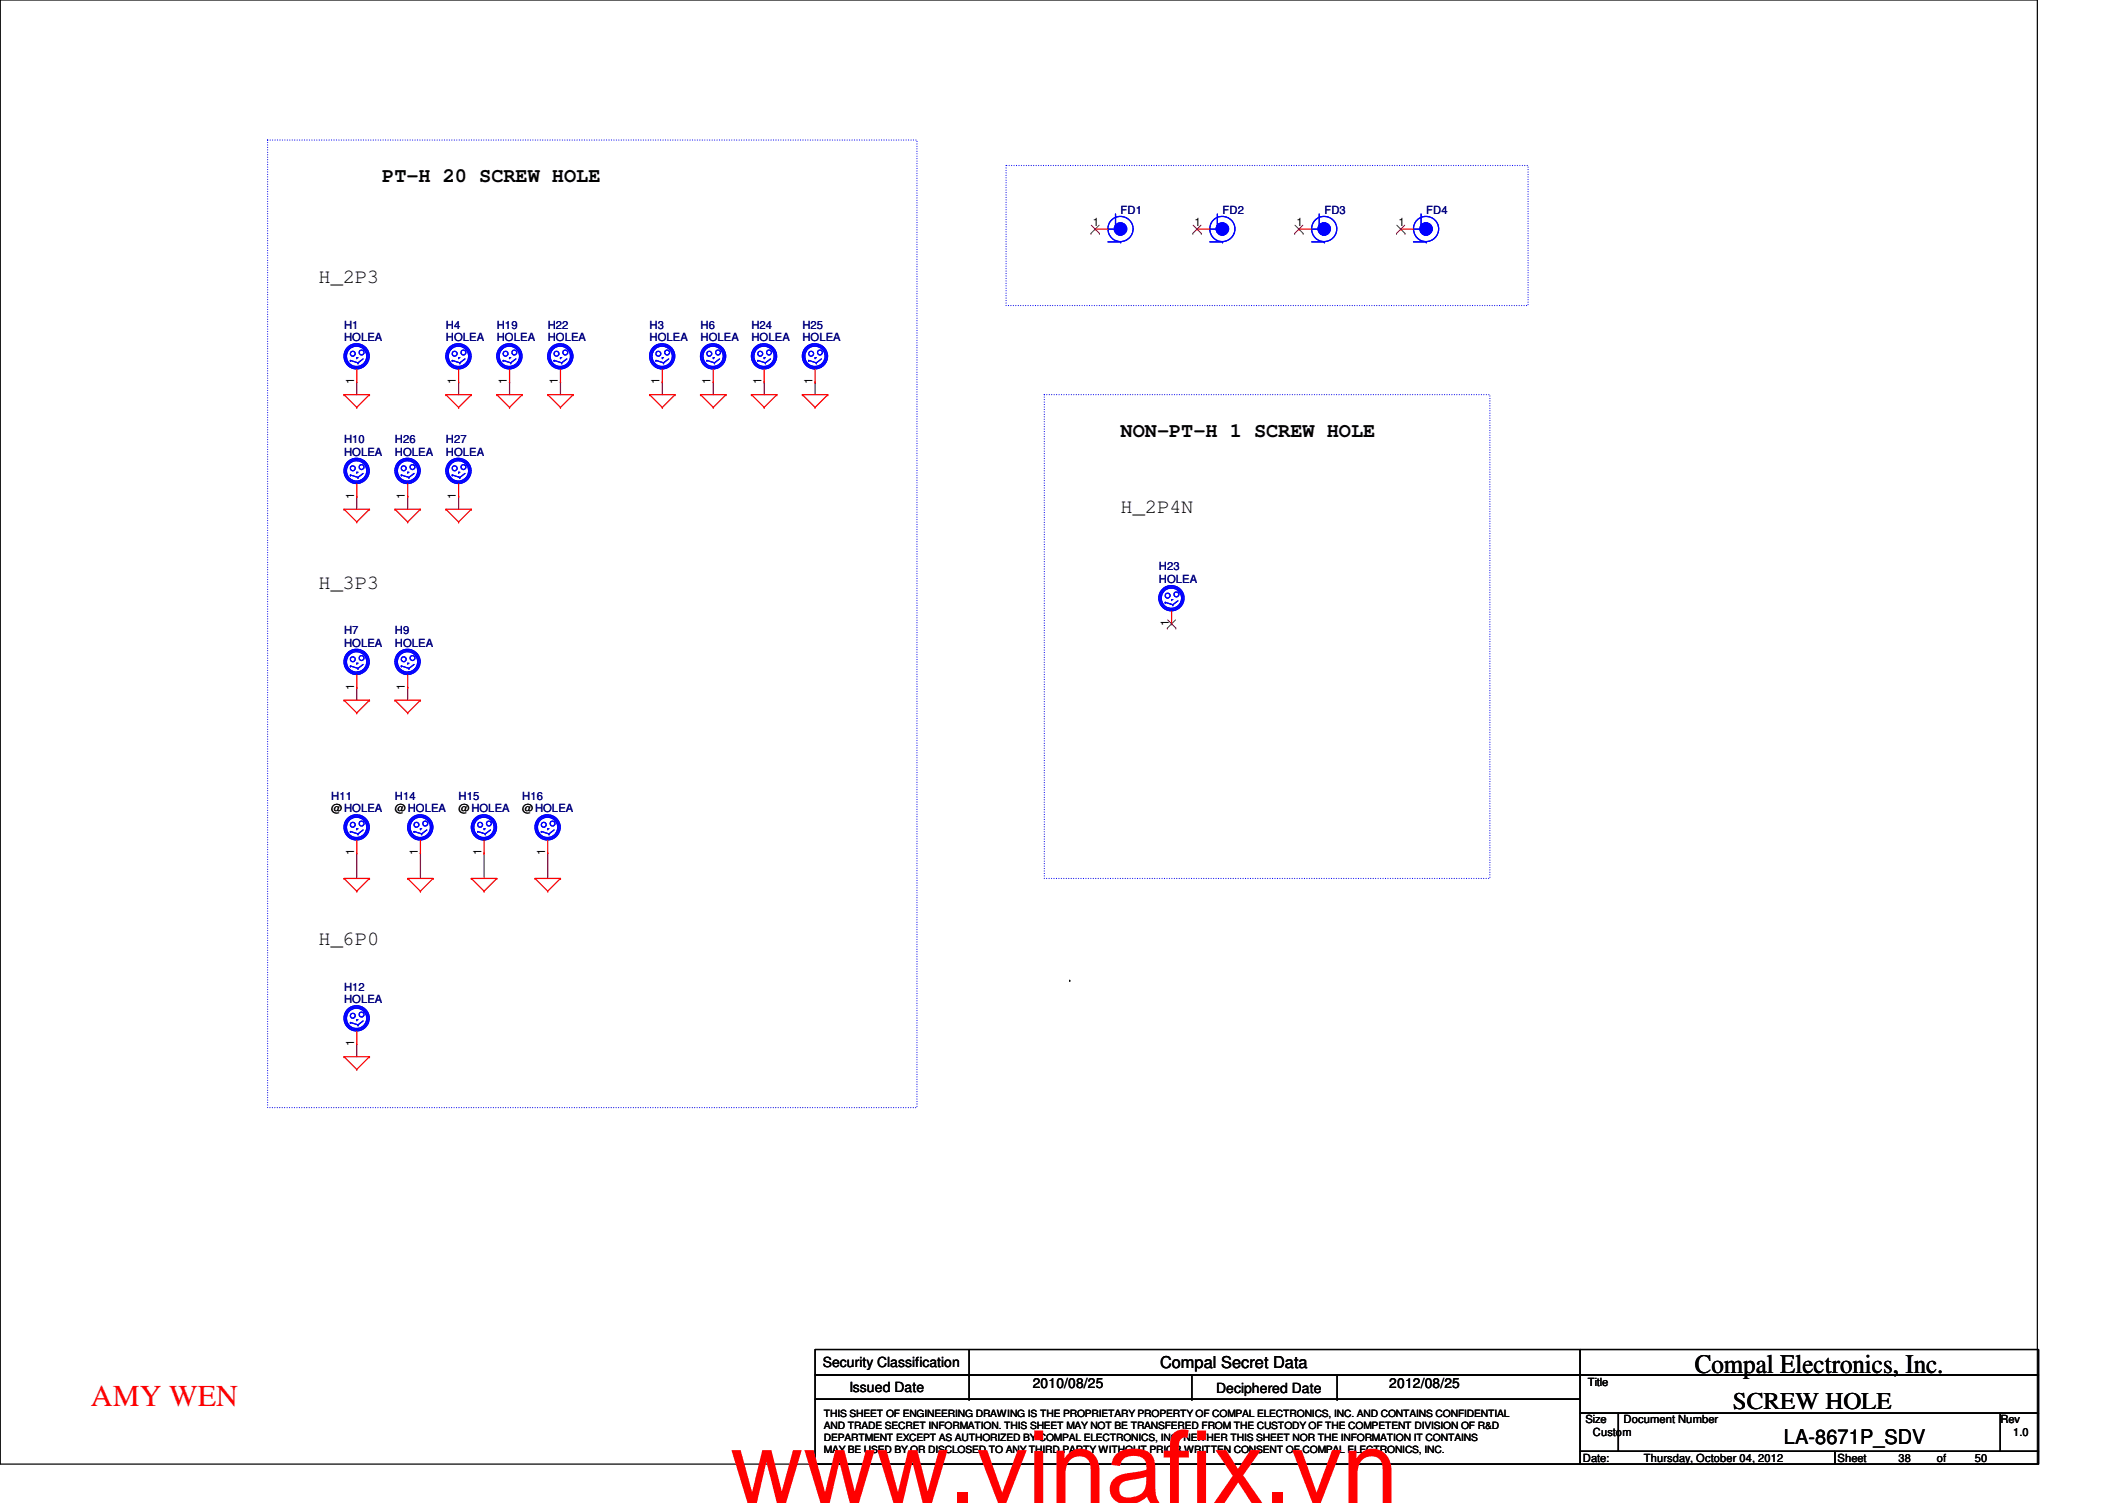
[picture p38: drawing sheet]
<svg xmlns="http://www.w3.org/2000/svg" width="297mm" height="210mm" viewBox="0 0 297 210" stroke-linecap="round" stroke-linejoin="round" font-family="sans-serif">
<defs><g id="words">
<text font-size="14.1" fill="#f00" x="102" y="209.9">www.vinafix.vn</text>
<text font-size="4.2" fill="#f00" x="12.7" y="196.3">AMY WEN</text>
<text font-size="3.7" x="236.7" y="191.8">Compal Electronics, Inc.</text>
<text font-size="3.3" x="242" y="196.8">SCREW HOLE</text>
<g font-size="2.8">
<text x="53.4" y="25.5">PT-H 20 SCREW HOLE</text>
<text x="44.5" y="39.6">H_2P3</text>
<text x="156.5" y="61">NON-PT-H 1 SCREW HOLE</text>
<text x="156.5" y="71.6">H_2P4N</text>
<text x="44.5" y="82.3">H_3P3</text>
<text x="44.5" y="132">H_6P0</text>
<text x="249.1" y="201.7">LA-8671P_SDV</text>
</g>
<text font-size="2.3" x="162" y="191.1">Compal Secret Data</text>
<g font-size="1.9">
<text x="114.9" y="191">Security Classification</text>
<text x="118.6" y="194.4">Issued Date</text>
<text x="144.2" y="193.8">2010/08/25</text>
<text x="169.8" y="194.5">Deciphered Date</text>
<text x="194" y="193.8">2012/08/25</text>
</g>
<g font-size="1.6" fill="#000080">
<text x="156.5" y="29.9">FD1</text>
<text x="170.7" y="29.9">FD2</text>
<text x="185" y="29.9">FD3</text>
<text x="199.2" y="29.9">FD4</text>
<text x="48" y="45.9">H1</text>
<text x="48" y="47.7">HOLEA</text>
<text x="62.3" y="45.9">H4</text>
<text x="62.3" y="47.7">HOLEA</text>
<text x="69.4" y="45.9">H19</text>
<text x="69.4" y="47.7">HOLEA</text>
<text x="76.5" y="45.9">H22</text>
<text x="76.5" y="47.7">HOLEA</text>
<text x="90.7" y="45.9">H3</text>
<text x="90.7" y="47.7">HOLEA</text>
<text x="97.8" y="45.9">H6</text>
<text x="97.8" y="47.7">HOLEA</text>
<text x="104.9" y="45.9">H24</text>
<text x="104.9" y="47.7">HOLEA</text>
<text x="112.1" y="45.9">H25</text>
<text x="112.1" y="47.7">HOLEA</text>
<text x="48" y="61.9">H10</text>
<text x="48" y="63.7">HOLEA</text>
<text x="55.2" y="61.9">H26</text>
<text x="55.2" y="63.7">HOLEA</text>
<text x="62.3" y="61.9">H27</text>
<text x="62.3" y="63.7">HOLEA</text>
<text x="161.8" y="79.7">H23</text>
<text x="161.8" y="81.4">HOLEA</text>
<text x="48" y="88.6">H7</text>
<text x="55.2" y="88.6">H9</text>
<text x="48" y="90.3">HOLEA</text>
<text x="55.2" y="90.3">HOLEA</text>
<text x="46.3" y="111.7">H11</text>
<text x="55.2" y="111.7">H14</text>
<text x="64" y="111.7">H15</text>
<text x="72.9" y="111.7">H16</text>
<text x="48" y="138.3">H12</text>
<text x="48" y="140.1">HOLEA</text>
</g>
<g font-size="1.6">
<text x="152.6" y="31.6">1</text>
<text x="166.8" y="31.6">1</text>
<text x="181.1" y="31.6">1</text>
<text x="195.3" y="31.6">1</text>
<text x="49.4" y="53.7" transform="rotate(-90 49.4 53.7)">1</text>
<text x="63.7" y="53.7" transform="rotate(-90 63.7 53.7)">1</text>
<text x="70.8" y="53.7" transform="rotate(-90 70.8 53.7)">1</text>
<text x="77.9" y="53.7" transform="rotate(-90 77.9 53.7)">1</text>
<text x="92.1" y="53.7" transform="rotate(-90 92.1 53.7)">1</text>
<text x="99.2" y="53.7" transform="rotate(-90 99.2 53.7)">1</text>
<text x="106.3" y="53.7" transform="rotate(-90 106.3 53.7)">1</text>
<text x="113.4" y="53.7" transform="rotate(-90 113.4 53.7)">1</text>
<text x="49.4" y="69.7" transform="rotate(-90 49.4 69.7)">1</text>
<text x="56.6" y="69.7" transform="rotate(-90 56.6 69.7)">1</text>
<text x="63.7" y="69.7" transform="rotate(-90 63.7 69.7)">1</text>
<text x="163.2" y="87.5" transform="rotate(-90 163.2 87.5)">1</text>
<text x="49.4" y="96.4" transform="rotate(-90 49.4 96.4)">1</text>
<text x="56.6" y="96.4" transform="rotate(-90 56.6 96.4)">1</text>
<text x="46.3" y="113.5">@HOLEA</text>
<text x="55.2" y="113.5">@HOLEA</text>
<text x="64" y="113.5">@HOLEA</text>
<text x="72.9" y="113.5">@HOLEA</text>
<text x="49.4" y="119.5" transform="rotate(-90 49.4 119.5)">1</text>
<text x="58.3" y="119.5" transform="rotate(-90 58.3 119.5)">1</text>
<text x="67.2" y="119.5" transform="rotate(-90 67.2 119.5)">1</text>
<text x="76.1" y="119.5" transform="rotate(-90 76.1 119.5)">1</text>
<text x="49.4" y="146.1" transform="rotate(-90 49.4 146.1)">1</text>
<text x="221.7" y="193.6">Title</text>
<text x="221.4" y="198.8">Size</text>
<text x="222.5" y="200.6">Custom</text>
<text x="226.7" y="198.8">Document Number</text>
<text x="279.4" y="198.8">Rev</text>
<text x="281.1" y="200.6">1.0</text>
<text x="221.1" y="204.1">Date:</text>
<text x="229.6" y="204.1">Thursday, October 04, 2012</text>
<text x="256.6" y="204.1">Sheet</text>
<text x="265.1" y="204.1">38</text>
<text x="270.5" y="204.1">of</text>
<text x="275.8" y="204.1">50</text>
</g>
<g font-size="1.4">
<text x="115.1" y="198">THIS SHEET OF ENGINEERING DRAWING IS THE PROPRIETARY PROPERTY OF COMPAL ELECTRONICS, INC. AND CONTAINS CONFIDENTIAL</text>
<text x="115.1" y="199.6">AND TRADE SECRET INFORMATION. THIS SHEET MAY NOT BE TRANSFERED FROM THE CUSTODY OF THE COMPETENT DIVISION OF R&amp;D</text>
<text x="115.1" y="201.3">DEPARTMENT EXCEPT AS AUTHORIZED BY COMPAL ELECTRONICS, INC. NEITHER THIS SHEET NOR THE INFORMATION IT CONTAINS</text>
<text x="115.1" y="202.9">MAY BE USED BY OR DISCLOSED TO ANY THIRD PARTY WITHOUT PRIOR WRITTEN CONSENT OF COMPAL ELECTRONICS, INC.</text>
</g>
</g></defs>
<g fill="none" stroke="#000" stroke-width=".17">
<path d="M0 0h284.5v204.5h-284.5zM149.4 136.9h.1M113.8 188.5h106.9v3.5h-106.9zM113.8 192h106.9v3.4h-106.9zM113.8 195.4h106.9v9.1h-106.9zM135.3 192h.1M135.3 195.4h.1M135.3 188.5v6.9M166.5 195.4h.1M166.5 192v3.4M186.7 195.4h.1M186.7 192v3.4"/>
<path d="M220.7 188.5h64v3.5h-64zM220.7 192h64v5.4h-64zM220.7 197.4h5.3v5.3h-5.3zM226 197.4h53.4v5.3h-53.4zM279.4 197.4h5.3v5.3h-5.3zM220.7 202.7h35.5v1.8h-35.5zM256.2 202.7h28.5v1.8h-28.5z"/>
</g>
<path d="M37.4 19.6h90.7v135.1h-90.7zM140.5 23.1h72.9v19.6h-72.9zM145.8 55.1h62.3v67.6h-62.3z" fill="none" stroke="#00f" stroke-width=".17" stroke-dasharray="0 .3"/>
<g fill="none" stroke="#800040" stroke-width=".17">
<path d="M49.8 53.3h.1M49.8 53.3v1.8M64 53.3h.1M64 53.3v1.8M71.2 53.3h.1M71.2 53.3v1.8M78.3 53.3h.1M78.3 53.3v1.8M92.5 53.3h.1M92.5 53.3v1.8M99.6 53.3h.1M99.6 53.3v1.8"/>
<path d="M106.7 53.3h.1M106.7 53.3v1.8M113.8 53.3h.1M113.8 53.3v1.8M49.8 69.3h.1M49.8 69.3v1.8M56.9 69.3h.1M56.9 69.3v1.8M64 69.3h.1M64 69.3v1.8M49.8 96h.1M49.8 96v1.8"/>
<path d="M56.9 96h.1M56.9 96v1.8M49.8 119.1h.1M49.8 119.1v3.6M58.7 119.1h.1M58.7 119.1v3.6M67.6 119.1h.1M67.6 119.1v3.6M76.5 119.1h.1M76.5 119.1v3.6M49.8 145.8h.1M49.8 145.8v1.8"/>
</g>
<g fill="none" stroke="#f00" stroke-width=".17">
<path d="M48 55.1h.1M48 55.1h3.6M48 55.1l1.8 1.8M49.8 56.9h.1M49.8 53.3h.1M49.8 51.6v1.7M51.6 55.1h.1M51.6 55.1l-1.8 1.8M62.3 55.1h.1M62.3 55.1h3.5M62.3 55.1l1.7 1.8M64 56.9h.1"/>
<path d="M65.8 55.1h.1M65.8 55.1l-1.8 1.8M69.4 55.1h.1M69.4 55.1h3.5M69.4 55.1l1.8 1.8M71.2 56.9h.1M72.9 55.1h.1M72.9 55.1l-1.7 1.8M76.5 55.1h.1M76.5 55.1h3.5M76.5 55.1l1.8 1.8M78.3 56.9h.1"/>
<path d="M80 55.1h.1M80 55.1l-1.7 1.8M90.7 55.1h.1M90.7 55.1h3.6M90.7 55.1l1.8 1.8M92.5 56.9h.1M94.3 55.1h.1M94.3 55.1l-1.8 1.8M97.8 55.1h.1M97.8 55.1h3.6M97.8 55.1l1.8 1.8M99.6 56.9h.1"/>
<path d="M101.4 55.1h.1M101.4 55.1l-1.8 1.8M104.9 55.1h.1M104.9 55.1h3.6M104.9 55.1l1.8 1.8M106.7 56.9h.1M108.5 55.1h.1M108.5 55.1l-1.8 1.8M112.1 55.1h.1M112.1 55.1h3.5M112.1 55.1l1.7 1.8M113.8 56.9h.1"/>
<path d="M115.6 55.1h.1M115.6 55.1l-1.8 1.8M48 71.1h.1M48 71.1h3.6M48 71.1l1.8 1.8M49.8 72.9h.1M51.6 71.1h.1M51.6 71.1l-1.8 1.8M55.2 71.1h.1M55.2 71.1h3.5M55.2 71.1l1.7 1.8M56.9 72.9h.1"/>
<path d="M58.7 71.1h.1M58.7 71.1l-1.8 1.8M62.3 71.1h.1M62.3 71.1h3.5M62.3 71.1l1.7 1.8M64 72.9h.1M65.8 71.1h.1M65.8 71.1l-1.8 1.8M48 97.8h.1M48 97.8h3.6M48 97.8l1.8 1.8M49.8 99.6h.1"/>
<path d="M51.6 97.8h.1M51.6 97.8l-1.8 1.8M55.2 97.8h.1M55.2 97.8h3.5M55.2 97.8l1.7 1.8M56.9 99.6h.1M56.9 96h.1M56.9 94.2v1.8M58.7 97.8h.1M58.7 97.8l-1.8 1.8M48 122.7h.1M48 122.7h3.6"/>
<path d="M48 122.7l1.8 1.8M49.8 124.5h.1M51.6 122.7h.1M51.6 122.7l-1.8 1.8M56.9 122.7h.1M56.9 122.7h3.6M56.9 122.7l1.8 1.8M58.7 124.5h.1M60.5 122.7h.1M60.5 122.7l-1.8 1.8M65.8 122.7h.1M65.8 122.7h3.6"/>
<path d="M65.8 122.7l1.8 1.8M67.6 124.5h.1M69.4 122.7h.1M69.4 122.7l-1.8 1.8M74.7 122.7h.1M74.7 122.7h3.6M74.7 122.7l1.8 1.8M76.5 124.5h.1M78.3 122.7h.1M78.3 122.7l-1.8 1.8M48 147.6h.1M48 147.6h3.6"/>
<path d="M48 147.6l1.8 1.8M49.8 149.4h.1M51.6 147.6h.1M51.6 147.6l-1.8 1.8"/>
</g>
<g fill="none" stroke="#00f" stroke-width=".17">
<path d="M48.9 50.3h.1M48.9 50.3l1.1 .4M49.8 50h.1M49.8 50h.2M50 50.7h.1M50.7 50.1l-.7 .6M56 93h.1M56 93l1.1 .3M56.9 92.6h.1M56.9 92.6h.2M57.1 93.3h.1M57.8 92.8l-.7 .5"/>
<circle cx="49.3" cy="49.4" r=".34"/>
<circle cx="49.8" cy="49.8" r="1.6"/>
<circle cx="49.8" cy="49.8" r="1.43"/>
<circle cx="49.8" cy="49.8" r="1.76"/>
<circle cx="50.5" cy="49.2" r=".34"/>
<circle cx="56.4" cy="92.1" r=".34"/>
<circle cx="56.9" cy="92.4" r="1.6"/>
<circle cx="56.9" cy="92.4" r="1.43"/>
<circle cx="56.9" cy="92.4" r="1.76"/>
<circle cx="57.6" cy="91.9" r=".34"/>
</g>
<circle cx="170.7" cy="32" r=".87" fill="#00f"/>
<g fill="none" stroke="#00f" stroke-width=".17">
<path d="M168.9 33.8h1.8M168.9 32h2M170 31.5h.1M170 29.9v1.6M170.7 33.8h.1M170.9 32h.1"/>
<circle cx="170.7" cy="32" r="1.76"/>
<circle cx="170.7" cy="32" r=".87"/>
</g>
<circle cx="170.7" cy="32" r=".87" fill="#00f"/>
<g fill="none" stroke="#00f" stroke-width=".17">
<path d="M168.9 33.8h1.8M168.9 32h2M170 31.5h.1M170 29.9v1.6M170.7 33.8h.1M170.9 32h.1"/>
<circle cx="170.7" cy="32" r="1.76"/>
<circle cx="170.7" cy="32" r=".87"/>
</g>
<path d="M167.2 32h.1M167.2 32h1.7" fill="none" stroke="#f00" stroke-width=".17"/>
<path d="M166.6 32.6h.1M166.6 31.5l1.2 1.1M167.7 31.5l-1.1 1.1M167.8 32.6h.1" fill="none" stroke="#804000" stroke-width=".14"/>
<circle cx="199.2" cy="32" r=".87" fill="#00f"/>
<g fill="none" stroke="#00f" stroke-width=".17">
<path d="M197.4 33.8h1.8M197.4 32h1.9M198.5 31.5h.1M198.5 29.9v1.6M199.2 33.8h.1M199.3 32h.1"/>
<circle cx="199.1" cy="32" r="1.76"/>
<circle cx="199.2" cy="32" r=".87"/>
</g>
<circle cx="199.2" cy="32" r=".87" fill="#00f"/>
<g fill="none" stroke="#00f" stroke-width=".17">
<path d="M197.4 33.8h1.8M197.4 32h1.9M198.5 31.5h.1M198.5 29.9v1.6M199.2 33.8h.1M199.3 32h.1M77.4 50.3h.1M77.4 50.3l1 .4M78.3 50h.1M78.4 50.7h.1M79.2 50.1l-.8 .6M105.8 50.3h.1"/>
<path d="M105.8 50.3l1.1 .4M106.7 50h.1M106.7 50h.2M106.9 50.7h.1M107.6 50.1l-.7 .6M112.9 50.3h.1M112.9 50.3l1.1 .4M113.8 50h.1M113.8 50h.2M114 50.7h.1M114.7 50.1l-.7 .6M66.7 116.1h.1"/>
<path d="M66.7 116.1l1.1 .4M67.6 115.7h.1M67.6 115.7h.2M67.8 116.5h.1M68.5 115.9l-.7 .6"/>
<circle cx="199.1" cy="32" r="1.76"/>
<circle cx="199.2" cy="32" r=".87"/>
<circle cx="77.7" cy="49.4" r=".34"/>
<circle cx="78.2" cy="49.8" r="1.6"/>
<circle cx="78.2" cy="49.8" r="1.43"/>
<circle cx="78.2" cy="49.8" r="1.76"/>
<circle cx="78.9" cy="49.2" r=".34"/>
<circle cx="106.2" cy="49.4" r=".34"/>
<circle cx="106.7" cy="49.8" r="1.6"/>
<circle cx="106.7" cy="49.8" r="1.43"/>
<circle cx="106.7" cy="49.8" r="1.76"/>
<circle cx="107.4" cy="49.2" r=".34"/>
<circle cx="113.3" cy="49.4" r=".34"/>
<circle cx="113.8" cy="49.8" r="1.6"/>
<circle cx="113.8" cy="49.8" r="1.43"/>
<circle cx="113.8" cy="49.8" r="1.76"/>
<circle cx="114.5" cy="49.2" r=".34"/>
<circle cx="67" cy="115.2" r=".34"/>
<circle cx="67.6" cy="115.5" r="1.6"/>
<circle cx="67.6" cy="115.5" r="1.43"/>
<circle cx="67.6" cy="115.5" r="1.76"/>
<circle cx="68.3" cy="115" r=".34"/>
</g>
<path d="M195.6 32h.1M195.6 32h1.8M78.3 53.3h.1M78.3 51.6v1.7M106.7 53.3h.1M106.7 51.6v1.7M113.8 53.3h.1M113.8 51.6v1.7M67.6 119.1h.1M67.6 117.3v1.8" fill="none" stroke="#f00" stroke-width=".17"/>
<path d="M195 32.6h.1M195.1 31.5l1.1 1.1M196.2 31.5l-1.2 1.1M196.2 32.6h.1" fill="none" stroke="#804000" stroke-width=".14"/>
<circle cx="156.5" cy="32" r=".87" fill="#00f"/>
<g fill="none" stroke="#00f" stroke-width=".17">
<path d="M154.7 33.8h1.8M154.7 32h2M155.8 31.5h.1M155.8 29.9v1.6M156.5 33.8h.1M156.7 32h.1"/>
<circle cx="156.5" cy="32" r="1.76"/>
<circle cx="156.5" cy="32" r=".87"/>
</g>
<circle cx="156.5" cy="32" r=".87" fill="#00f"/>
<g fill="none" stroke="#00f" stroke-width=".17">
<path d="M154.7 33.8h1.8M154.7 32h2M155.8 31.5h.1M155.8 29.9v1.6M156.5 33.8h.1M156.7 32h.1M63.2 50.3h.1M63.2 50.3l1 .4M64 50h.1M64 50h.2M64.2 50.7h.1M64.9 50.1l-.7 .6"/>
<path d="M70.3 50.3h.1M70.3 50.3l1 .4M71.2 50h.1M71.3 50.7h.1M72 50.1l-.7 .6M91.6 50.3h.1M91.6 50.3l1.1 .4M92.5 50h.1M92.5 50h.2M92.7 50.7h.1M93.4 50.1l-.7 .6M98.7 50.3h.1"/>
<path d="M98.7 50.3l1.1 .4M99.6 50h.1M99.6 50h.2M99.8 50.7h.1M100.5 50.1l-.7 .6M48.9 66.3h.1M48.9 66.3l1.1 .4M49.8 66h.1M49.8 66h.2M50 66.7h.1M50.7 66.1l-.7 .6M56 66.3h.1"/>
<path d="M56 66.3l1.1 .4M56.9 66h.1M56.9 66h.2M57.1 66.7h.1M57.8 66.1l-.7 .6M63.2 66.3h.1M63.2 66.3l1 .4M64 66h.1M64 66h.2M64.2 66.7h.1M64.9 66.1l-.7 .6M48.9 116.1h.1"/>
<path d="M48.9 116.1l1.1 .4M49.8 115.7h.1M49.8 115.7h.2M50 116.5h.1M50.7 115.9l-.7 .6M57.8 116.1h.1M57.8 116.1l1.1 .4M58.7 115.7h.1M58.7 115.7h.2M58.9 116.5h.1M59.6 115.9l-.7 .6M75.6 116.1h.1"/>
<path d="M75.6 116.1l1.1 .4M76.5 115.7h.1M76.5 115.7h.2M76.7 116.5h.1M77.4 115.9l-.7 .6M48.9 142.8h.1M48.9 142.8l1.1 .3M49.8 142.4h.1M49.8 142.4h.2M50 143.1h.1M50.7 142.6l-.7 .5"/>
<circle cx="156.5" cy="32" r="1.76"/>
<circle cx="156.5" cy="32" r=".87"/>
<circle cx="63.5" cy="49.4" r=".34"/>
<circle cx="64" cy="49.8" r="1.6"/>
<circle cx="64" cy="49.8" r="1.43"/>
<circle cx="64" cy="49.8" r="1.76"/>
<circle cx="64.7" cy="49.2" r=".34"/>
<circle cx="70.6" cy="49.4" r=".34"/>
<circle cx="71.1" cy="49.8" r="1.6"/>
<circle cx="71.1" cy="49.8" r="1.43"/>
<circle cx="71.1" cy="49.8" r="1.76"/>
<circle cx="71.8" cy="49.2" r=".34"/>
<circle cx="91.9" cy="49.4" r=".34"/>
<circle cx="92.5" cy="49.8" r="1.6"/>
<circle cx="92.5" cy="49.8" r="1.43"/>
<circle cx="92.5" cy="49.8" r="1.76"/>
<circle cx="93.2" cy="49.2" r=".34"/>
<circle cx="99.1" cy="49.4" r=".34"/>
<circle cx="99.6" cy="49.8" r="1.6"/>
<circle cx="99.6" cy="49.8" r="1.43"/>
<circle cx="99.6" cy="49.8" r="1.76"/>
<circle cx="100.3" cy="49.2" r=".34"/>
<circle cx="49.3" cy="65.4" r=".34"/>
<circle cx="49.8" cy="65.8" r="1.6"/>
<circle cx="49.8" cy="65.8" r="1.43"/>
<circle cx="49.8" cy="65.8" r="1.76"/>
<circle cx="50.5" cy="65.2" r=".34"/>
<circle cx="56.4" cy="65.4" r=".34"/>
<circle cx="56.9" cy="65.8" r="1.6"/>
<circle cx="56.9" cy="65.8" r="1.43"/>
<circle cx="56.9" cy="65.8" r="1.76"/>
<circle cx="57.6" cy="65.2" r=".34"/>
<circle cx="63.5" cy="65.4" r=".34"/>
<circle cx="64" cy="65.8" r="1.6"/>
<circle cx="64" cy="65.8" r="1.43"/>
<circle cx="64" cy="65.8" r="1.76"/>
<circle cx="64.7" cy="65.2" r=".34"/>
<circle cx="49.3" cy="115.2" r=".34"/>
<circle cx="49.8" cy="115.5" r="1.6"/>
<circle cx="49.8" cy="115.5" r="1.43"/>
<circle cx="49.8" cy="115.5" r="1.76"/>
<circle cx="50.5" cy="115" r=".34"/>
<circle cx="58.2" cy="115.2" r=".34"/>
<circle cx="58.7" cy="115.5" r="1.6"/>
<circle cx="58.7" cy="115.5" r="1.43"/>
<circle cx="58.7" cy="115.5" r="1.76"/>
<circle cx="59.4" cy="115" r=".34"/>
<circle cx="75.9" cy="115.2" r=".34"/>
<circle cx="76.5" cy="115.5" r="1.6"/>
<circle cx="76.5" cy="115.5" r="1.43"/>
<circle cx="76.5" cy="115.5" r="1.76"/>
<circle cx="77.2" cy="115" r=".34"/>
<circle cx="49.3" cy="141.9" r=".34"/>
<circle cx="49.8" cy="142.2" r="1.6"/>
<circle cx="49.8" cy="142.2" r="1.43"/>
<circle cx="49.8" cy="142.2" r="1.76"/>
<circle cx="50.5" cy="141.7" r=".34"/>
</g>
<g fill="none" stroke="#f00" stroke-width=".17">
<path d="M152.9 32h.1M152.9 32h1.8M64 53.3h.1M64 51.6v1.7M71.2 53.3h.1M71.2 51.6v1.7M92.5 53.3h.1M92.5 51.6v1.7M99.6 53.3h.1M99.6 51.6v1.7M49.8 69.3h.1M49.8 67.6v1.7"/>
<path d="M56.9 69.3h.1M56.9 67.6v1.7M64 69.3h.1M64 67.6v1.7M49.8 119.1h.1M49.8 117.3v1.8M58.7 119.1h.1M58.7 117.3v1.8M76.5 119.1h.1M76.5 117.3v1.8M49.8 145.8h.1M49.8 144v1.8"/>
</g>
<path d="M152.4 32.6h.1M152.4 31.5l1.1 1.1M153.5 31.5l-1.1 1.1M153.5 32.6h.1" fill="none" stroke="#804000" stroke-width=".14"/>
<circle cx="184.9" cy="32" r=".87" fill="#00f"/>
<g fill="none" stroke="#00f" stroke-width=".17">
<path d="M183.2 33.8h1.8M183.2 32h1.9M184.2 31.5h.1M184.2 29.9v1.6M185 33.8h.1M185.1 32h.1"/>
<circle cx="184.9" cy="32" r="1.76"/>
<circle cx="184.9" cy="32" r=".87"/>
</g>
<circle cx="184.9" cy="32" r=".87" fill="#00f"/>
<g fill="none" stroke="#00f" stroke-width=".17">
<path d="M183.2 33.8h1.8M183.2 32h1.9M184.2 31.5h.1M184.2 29.9v1.6M185 33.8h.1M185.1 32h.1M48.9 93h.1M48.9 93l1.1 .3M49.8 92.6h.1M49.8 92.6h.2M50 93.3h.1M50.7 92.8l-.7 .5"/>
<path d="M162.7 84.1h.1M162.7 84.1l1.1 .4M163.6 83.7h.1M163.6 83.7h.2M163.8 84.5h.1M164.5 83.9l-.7 .6"/>
<circle cx="184.9" cy="32" r="1.76"/>
<circle cx="184.9" cy="32" r=".87"/>
<circle cx="49.3" cy="92.1" r=".34"/>
<circle cx="49.8" cy="92.4" r="1.6"/>
<circle cx="49.8" cy="92.4" r="1.43"/>
<circle cx="49.8" cy="92.4" r="1.76"/>
<circle cx="50.5" cy="91.9" r=".34"/>
<circle cx="163.1" cy="83.2" r=".34"/>
<circle cx="163.6" cy="83.5" r="1.6"/>
<circle cx="163.6" cy="83.5" r="1.43"/>
<circle cx="163.6" cy="83.5" r="1.76"/>
<circle cx="164.3" cy="83" r=".34"/>
</g>
<path d="M181.4 32h.1M181.4 32h1.8M49.8 96h.1M49.8 94.2v1.8M163.6 87.1h.1M163.6 85.3v1.8" fill="none" stroke="#f00" stroke-width=".17"/>
<path d="M180.8 32.6h.1M180.8 31.5l1.2 1.1M181.9 31.5l-1.1 1.1M182 32.6h.1M163 87.7h.1M163.1 86.6l1.1 1.1M164.2 86.6l-1.2 1.1M164.2 87.7h.1" fill="none" stroke="#804000" stroke-width=".14"/>
<use href="#words"/>
</svg>
